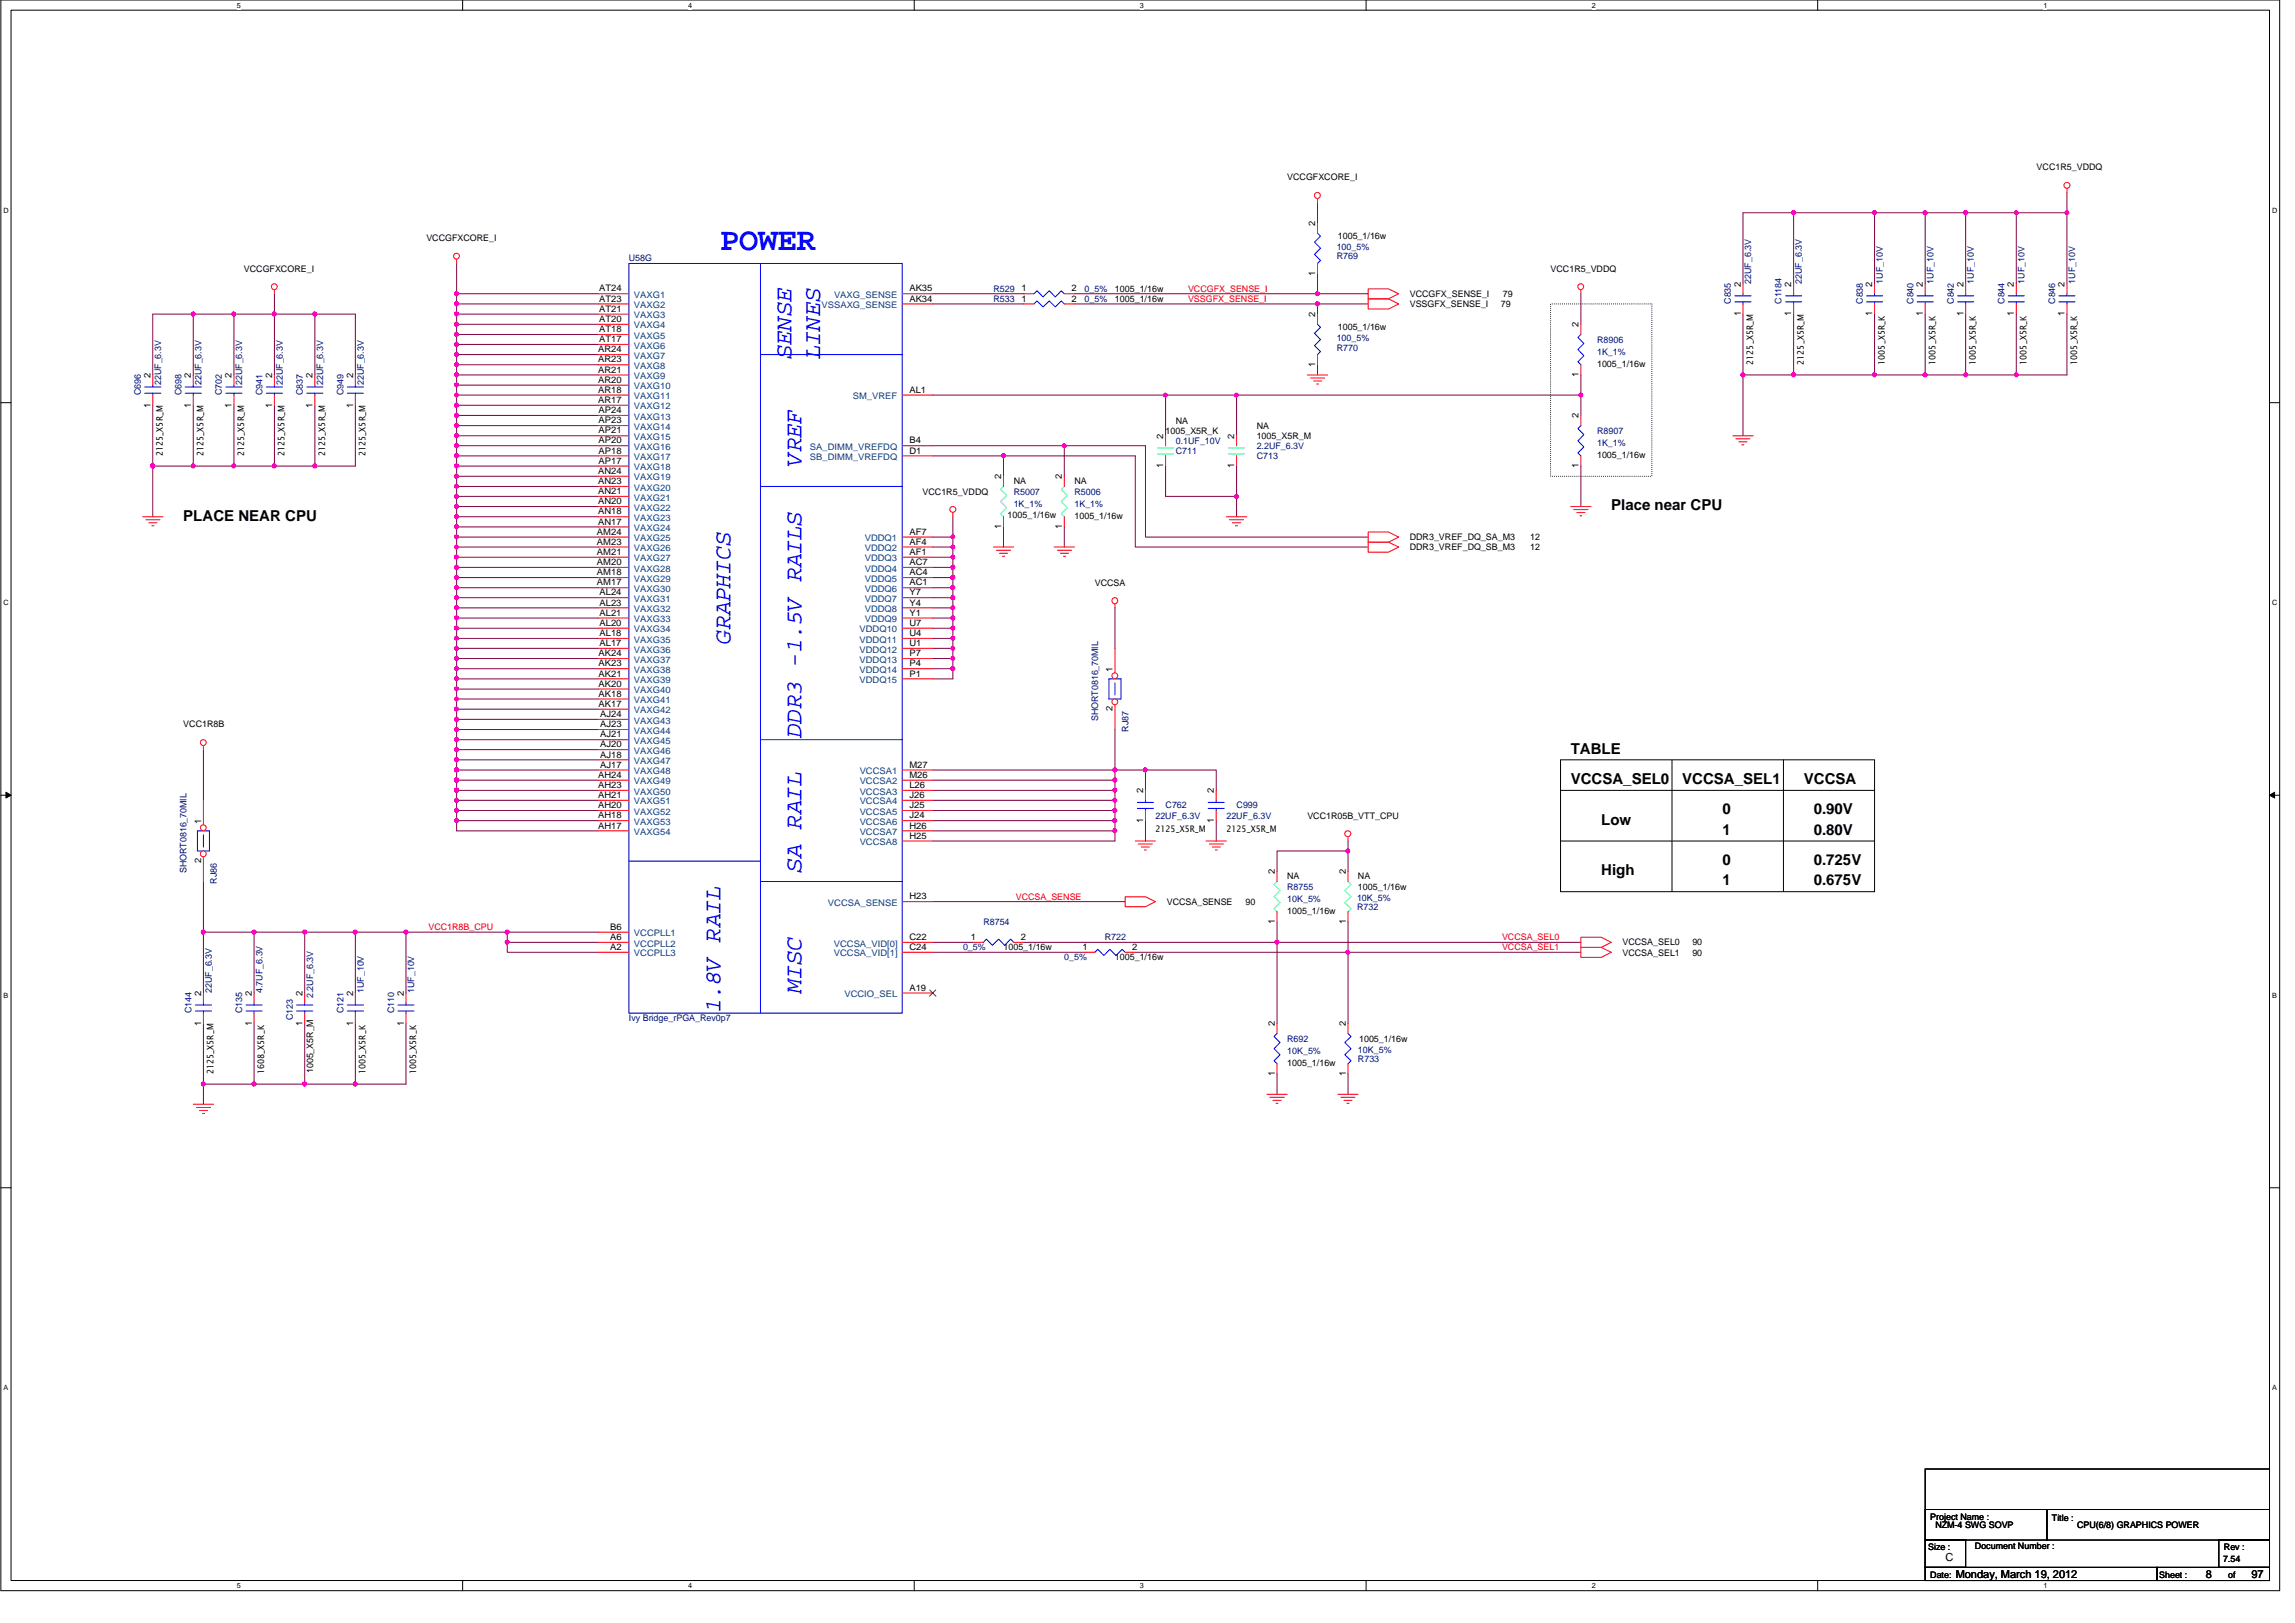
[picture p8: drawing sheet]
<svg xmlns="http://www.w3.org/2000/svg" width="420mm" height="297mm" viewBox="0 0 420 297" stroke-linecap="round" stroke-linejoin="round" font-family="sans-serif">
<defs><g id="words">
<text font-size="5.9" fill="#00f" x="131.8" y="45.8">POWER</text>
<g font-size="4.4" fill="#00f">
<text x="144.9" y="65.7" transform="rotate(-90 144.9 65.7)">SENSE</text>
<text x="150.1" y="65.7" transform="rotate(-90 150.1 65.7)">LINES</text>
<text x="146.8" y="85.3" transform="rotate(-90 146.8 85.3)">VREF</text>
<text x="133.8" y="117.9" transform="rotate(-90 133.8 117.9)">GRAPHICS</text>
<text x="146.8" y="135" transform="rotate(-90 146.8 135)">DDR3 -1.5V RAILS</text>
<text x="146.8" y="159.9" transform="rotate(-90 146.8 159.9)">SA RAIL</text>
<text x="131.9" y="185.4" transform="rotate(-90 131.9 185.4)">1.8V RAIL</text>
<text x="146.8" y="181.7" transform="rotate(-90 146.8 181.7)">MISC</text>
</g>
<g font-size="2.8">
<text x="33.6" y="95.3">PLACE NEAR CPU</text>
<text x="295" y="93.4">Place near CPU</text>
<text x="287.6" y="138">TABLE</text>
<text x="287.6" y="143.5">VCCSA_SEL0</text>
<text x="308" y="143.5">VCCSA_SEL1</text>
<text x="330.2" y="143.5">VCCSA</text>
<text x="315.4" y="149.1">0</text>
<text x="332.1" y="149.1">0.90V</text>
<text x="293.1" y="150.9">Low</text>
<text x="315.4" y="152.8">1</text>
<text x="332.1" y="152.8">0.80V</text>
<text x="293.1" y="160.2">High</text>
<text x="315.4" y="158.3">0</text>
<text x="332.1" y="158.3">0.725V</text>
<text x="315.4" y="162.1">1</text>
<text x="332.1" y="162.1">0.675V</text>
</g>
<g font-size="2">
<text x="356.2" y="285.6">C</text>
<text x="358" y="288.8">Monday, March 19, 2012</text>
<text x="403.8" y="288.8">8</text>
<text x="412.2" y="288.8">97</text>
</g>
<g font-size="1.7">
<text x="235.7" y="33">VCCGFXCORE_I</text>
<text x="372.9" y="31.2">VCC1R5_VDDQ</text>
<text x="240.8" y="41.4" transform="rotate(-90 240.8 41.4)">2</text>
<text x="78.1" y="44.2">VCCGFXCORE_I</text>
<text x="244.9" y="43.8">1005_1/16w</text>
<text x="44.7" y="49.7">VCCGFXCORE_I</text>
<text x="109.7" y="53.3">AT24</text>
<text x="166.5" y="53.3">AK35</text>
<text x="187" y="53.3">1</text>
<text x="196.2" y="53.3">2</text>
<text x="204.1" y="53.4">1005_1/16w</text>
<text x="240.8" y="50.5" transform="rotate(-90 240.8 50.5)">1</text>
<text x="283.9" y="49.7">VCC1R5_VDDQ</text>
<text x="318.7" y="52.5" transform="rotate(-90 318.7 52.5)">2</text>
<text x="327.9" y="52.5" transform="rotate(-90 327.9 52.5)">2</text>
<text x="342.8" y="52.5" transform="rotate(-90 342.8 52.5)">2</text>
<text x="352" y="52.5" transform="rotate(-90 352 52.5)">2</text>
<text x="359.4" y="52.5" transform="rotate(-90 359.4 52.5)">2</text>
<text x="368.7" y="52.5" transform="rotate(-90 368.7 52.5)">2</text>
<text x="378" y="52.5" transform="rotate(-90 378 52.5)">2</text>
<text x="109.7" y="55.2">AT23</text>
<text x="109.7" y="57.1">AT21</text>
<text x="109.7" y="58.9">AT20</text>
<text x="166.5" y="55.2">AK34</text>
<text x="187" y="55.2">1</text>
<text x="196.2" y="55.2">2</text>
<text x="204.1" y="55.2">1005_1/16w</text>
<text x="240.8" y="58" transform="rotate(-90 240.8 58)">2</text>
<text x="258.1" y="54.4">VCCGFX_SENSE_I</text>
<text x="258.1" y="56.2">VSSGFX_SENSE_I</text>
<text x="274.8" y="56.2">79</text>
<text x="275.2" y="54.4">79</text>
<text x="289" y="59.9" transform="rotate(-90 289 59.9)">2</text>
<text x="318.7" y="57.9" transform="rotate(-90 318.7 57.9)">1</text>
<text x="327.9" y="57.9" transform="rotate(-90 327.9 57.9)">1</text>
<text x="342.8" y="57.9" transform="rotate(-90 342.8 57.9)">1</text>
<text x="352" y="57.9" transform="rotate(-90 352 57.9)">1</text>
<text x="359.4" y="57.9" transform="rotate(-90 359.4 57.9)">1</text>
<text x="368.7" y="57.9" transform="rotate(-90 368.7 57.9)">1</text>
<text x="378" y="57.9" transform="rotate(-90 378 57.9)">1</text>
<text x="109.5" y="64.5">AR24</text>
<text x="109.7" y="60.8">AT18</text>
<text x="109.7" y="62.6">AT17</text>
<text x="244.9" y="60.5">1005_1/16w</text>
<text x="27.5" y="69.2" transform="rotate(-90 27.5 69.2)">2</text>
<text x="35" y="69.2" transform="rotate(-90 35 69.2)">2</text>
<text x="42.4" y="69.2" transform="rotate(-90 42.4 69.2)">2</text>
<text x="49.8" y="69.2" transform="rotate(-90 49.8 69.2)">2</text>
<text x="57.2" y="69.2" transform="rotate(-90 57.2 69.2)">2</text>
<text x="64.6" y="69.2" transform="rotate(-90 64.6 69.2)">2</text>
<text x="109.5" y="66.3">AR23</text>
<text x="109.5" y="68.2">AR21</text>
<text x="109.5" y="70.1">AR20</text>
<text x="109.5" y="71.9">AR18</text>
<text x="166.5" y="71.9">AL1</text>
<text x="240.8" y="67.2" transform="rotate(-90 240.8 67.2)">1</text>
<text x="289" y="69" transform="rotate(-90 289 69)">1</text>
<text x="292.4" y="67.1">1005_1/16w</text>
<text x="321" y="66.8" transform="rotate(-90 321 66.8)">2125_X5R_M</text>
<text x="330.2" y="66.8" transform="rotate(-90 330.2 66.8)">2125_X5R_M</text>
<text x="345" y="66.8" transform="rotate(-90 345 66.8)">1005_X5R_K</text>
<text x="354.3" y="66.8" transform="rotate(-90 354.3 66.8)">1005_X5R_K</text>
<text x="361.7" y="66.8" transform="rotate(-90 361.7 66.8)">1005_X5R_K</text>
<text x="371" y="66.8" transform="rotate(-90 371 66.8)">1005_X5R_K</text>
<text x="380.3" y="66.8" transform="rotate(-90 380.3 66.8)">1005_X5R_K</text>
<text x="27.5" y="74.6" transform="rotate(-90 27.5 74.6)">1</text>
<text x="35" y="74.6" transform="rotate(-90 35 74.6)">1</text>
<text x="42.4" y="74.6" transform="rotate(-90 42.4 74.6)">1</text>
<text x="49.8" y="74.6" transform="rotate(-90 49.8 74.6)">1</text>
<text x="57.2" y="74.6" transform="rotate(-90 57.2 74.6)">1</text>
<text x="64.6" y="74.6" transform="rotate(-90 64.6 74.6)">1</text>
<text x="109.5" y="73.7">AR17</text>
<text x="109.6" y="75.6">AP24</text>
<text x="109.6" y="77.5">AP23</text>
<text x="215.3" y="77.5">NA</text>
<text x="289" y="76.6" transform="rotate(-90 289 76.6)">2</text>
<text x="29.8" y="83.4" transform="rotate(-90 29.8 83.4)">2125_X5R_M</text>
<text x="37.2" y="83.4" transform="rotate(-90 37.2 83.4)">2125_X5R_M</text>
<text x="44.7" y="83.4" transform="rotate(-90 44.7 83.4)">2125_X5R_M</text>
<text x="52.1" y="83.4" transform="rotate(-90 52.1 83.4)">2125_X5R_M</text>
<text x="59.5" y="83.4" transform="rotate(-90 59.5 83.4)">2125_X5R_M</text>
<text x="66.9" y="83.4" transform="rotate(-90 66.9 83.4)">2125_X5R_M</text>
<text x="109.6" y="79.3">AP21</text>
<text x="109.6" y="81.2">AP20</text>
<text x="109.6" y="83">AP18</text>
<text x="166.5" y="81.2">B4</text>
<text x="166.5" y="83">D1</text>
<text x="213" y="80.3" transform="rotate(-90 213 80.3)">2</text>
<text x="213.4" y="79.4">1005_X5R_K</text>
<text x="226" y="80.3" transform="rotate(-90 226 80.3)">2</text>
<text x="230.1" y="80.3">1005_X5R_M</text>
<text x="230.1" y="78.4">NA</text>
<text x="292.4" y="83.8">1005_1/16w</text>
<text x="109.5" y="86.7">AN24</text>
<text x="109.5" y="88.6">AN23</text>
<text x="109.6" y="84.9">AP17</text>
<text x="183.3" y="87.7" transform="rotate(-90 183.3 87.7)">2</text>
<text x="185.6" y="88.6">NA</text>
<text x="194.4" y="87.7" transform="rotate(-90 194.4 87.7)">2</text>
<text x="196.7" y="88.6">NA</text>
<text x="213" y="85.7" transform="rotate(-90 213 85.7)">1</text>
<text x="226" y="85.7" transform="rotate(-90 226 85.7)">1</text>
<text x="289" y="85.7" transform="rotate(-90 289 85.7)">1</text>
<text x="109.5" y="90.4">AN21</text>
<text x="109.5" y="92.3">AN20</text>
<text x="109.5" y="94.1">AN18</text>
<text x="168.9" y="90.5">VCC1R5_VDDQ</text>
<text x="184.5" y="94.7">1005_1/16w</text>
<text x="196.7" y="95">1005_1/16w</text>
<text x="109.3" y="97.9">AM24</text>
<text x="109.3" y="99.7">AM23</text>
<text x="109.3" y="101.6">AM21</text>
<text x="109.5" y="96">AN17</text>
<text x="166.5" y="97.9">AF7</text>
<text x="166.5" y="99.7">AF4</text>
<text x="166.5" y="101.6">AF1</text>
<text x="183.3" y="96.9" transform="rotate(-90 183.3 96.9)">1</text>
<text x="194.4" y="96.9" transform="rotate(-90 194.4 96.9)">1</text>
<text x="258.1" y="98.8">DDR3_VREF_DQ_SA_M3</text>
<text x="258.1" y="100.7">DDR3_VREF_DQ_SB_M3</text>
<text x="280.1" y="98.8">12</text>
<text x="280.1" y="100.7">12</text>
<text x="109.3" y="103.4">AM20</text>
<text x="109.3" y="105.3">AM18</text>
<text x="109.3" y="107.1">AM17</text>
<text x="166.5" y="103.4">AC7</text>
<text x="166.5" y="105.3">AC4</text>
<text x="166.5" y="107.1">AC1</text>
<text x="200.4" y="107.2">VCCSA</text>
<text x="109.8" y="109">AL24</text>
<text x="109.8" y="110.8">AL23</text>
<text x="109.8" y="112.7">AL21</text>
<text x="166.5" y="109">Y7</text>
<text x="166.5" y="110.8">Y4</text>
<text x="166.5" y="112.7">Y1</text>
<text x="109.8" y="114.6">AL20</text>
<text x="109.8" y="116.4">AL18</text>
<text x="109.8" y="118.2">AL17</text>
<text x="166.5" y="116.4">U4</text>
<text x="166.5" y="118.2">U1</text>
<text x="166.5" y="114.6">U7</text>
<text x="109.6" y="120.1">AK24</text>
<text x="109.6" y="122">AK23</text>
<text x="109.6" y="123.8">AK21</text>
<text x="109.6" y="125.7">AK20</text>
<text x="166.5" y="120.1">P7</text>
<text x="166.5" y="122">P4</text>
<text x="166.5" y="123.8">P1</text>
<text x="203.7" y="122.9" transform="rotate(-90 203.7 122.9)">1</text>
<text x="109.6" y="127.5">AK18</text>
<text x="109.6" y="129.4">AK17</text>
<text x="109.9" y="131.2">AJ24</text>
<text x="203.7" y="130.2" transform="rotate(-90 203.7 130.2)">2</text>
<text x="33.6" y="133.1">VCC1R8B</text>
<text x="109.9" y="133.1">AJ23</text>
<text x="109.9" y="135">AJ21</text>
<text x="109.9" y="136.8">AJ20</text>
<text x="109.5" y="142.4">AH24</text>
<text x="109.9" y="138.6">AJ18</text>
<text x="109.9" y="140.5">AJ17</text>
<text x="166.5" y="140.5">M27</text>
<text x="166.5" y="142.4">M26</text>
<text x="109.5" y="144.2">AH23</text>
<text x="109.5" y="146">AH21</text>
<text x="109.5" y="147.9">AH20</text>
<text x="109.5" y="149.8">AH18</text>
<text x="166.5" y="144.2">L26</text>
<text x="166.5" y="146">J26</text>
<text x="166.5" y="147.9">J25</text>
<text x="166.5" y="149.8">J24</text>
<text x="209.3" y="145.2" transform="rotate(-90 209.3 145.2)">2</text>
<text x="222.2" y="145.2" transform="rotate(-90 222.2 145.2)">2</text>
<text x="239.3" y="149.8">VCC1R05B_VTT_CPU</text>
<text x="36.8" y="150.7" transform="rotate(-90 36.8 150.7)">1</text>
<text x="109.5" y="151.6">AH17</text>
<text x="166.5" y="151.6">H26</text>
<text x="166.5" y="153.5">H25</text>
<text x="209.3" y="150.6" transform="rotate(-90 209.3 150.6)">1</text>
<text x="211.5" y="152.2">2125_X5R_M</text>
<text x="222.2" y="150.6" transform="rotate(-90 222.2 150.6)">1</text>
<text x="224.5" y="152.2">2125_X5R_M</text>
<text x="36.8" y="158" transform="rotate(-90 36.8 158)">2</text>
<text x="233.4" y="160" transform="rotate(-90 233.4 160)">2</text>
<text x="235.7" y="161">NA</text>
<text x="246.4" y="160" transform="rotate(-90 246.4 160)">2</text>
<text x="248.6" y="161">NA</text>
<text x="166.5" y="164.6">H23</text>
<text x="213.6" y="165.6">VCCSA_SENSE</text>
<text x="228" y="165.6">90</text>
<text x="235.7" y="167.3">1005_1/16w</text>
<text x="248.6" y="162.8">1005_1/16w</text>
<text x="111.7" y="170.2">B6</text>
<text x="111.7" y="172">A6</text>
<text x="111.7" y="173.9">A2</text>
<text x="166.5" y="173.9">C24</text>
<text x="166.5" y="172">C22</text>
<text x="177.7" y="172">1</text>
<text x="183.7" y="173.9">1005_1/16w</text>
<text x="186.9" y="172">2</text>
<text x="198.2" y="173.9">1</text>
<text x="207.3" y="173.9">2</text>
<text x="233.4" y="169.2" transform="rotate(-90 233.4 169.2)">1</text>
<text x="246.4" y="169.2" transform="rotate(-90 246.4 169.2)">1</text>
<text x="297" y="173">VCCSA_SEL0</text>
<text x="309.8" y="173">90</text>
<text x="204.1" y="175.8">1005_1/16w</text>
<text x="297" y="174.9">VCCSA_SEL1</text>
<text x="309.8" y="174.9">90</text>
<text x="36.8" y="182.2" transform="rotate(-90 36.8 182.2)">2</text>
<text x="46.1" y="182.2" transform="rotate(-90 46.1 182.2)">2</text>
<text x="55.4" y="182.2" transform="rotate(-90 55.4 182.2)">2</text>
<text x="64.6" y="182.2" transform="rotate(-90 64.6 182.2)">2</text>
<text x="73.9" y="182.2" transform="rotate(-90 73.9 182.2)">2</text>
<text x="166.5" y="181.3">A19</text>
<text x="36.8" y="187.7" transform="rotate(-90 36.8 187.7)">1</text>
<text x="46.1" y="187.7" transform="rotate(-90 46.1 187.7)">1</text>
<text x="55.4" y="187.7" transform="rotate(-90 55.4 187.7)">1</text>
<text x="64.6" y="187.7" transform="rotate(-90 64.6 187.7)">1</text>
<text x="73.9" y="187.7" transform="rotate(-90 73.9 187.7)">1</text>
<text x="233.4" y="187.8" transform="rotate(-90 233.4 187.8)">2</text>
<text x="246.4" y="187.8" transform="rotate(-90 246.4 187.8)">2</text>
<text x="248.8" y="190.6">1005_1/16w</text>
<text x="39.1" y="196.6" transform="rotate(-90 39.1 196.6)">2125_X5R_M</text>
<text x="48.4" y="196.6" transform="rotate(-90 48.4 196.6)">1608_X5R_K</text>
<text x="57.3" y="196.4" transform="rotate(-90 57.3 196.4)">1005_X5R_M</text>
<text x="66.9" y="196.6" transform="rotate(-90 66.9 196.6)">1005_X5R_K</text>
<text x="76.2" y="196.6" transform="rotate(-90 76.2 196.6)">1005_X5R_K</text>
<text x="233.4" y="197" transform="rotate(-90 233.4 197)">1</text>
<text x="235.7" y="195.1">1005_1/16w</text>
<text x="246.4" y="197" transform="rotate(-90 246.4 197)">1</text>
<text x="353.4" y="278.1">Project Name :</text>
<text x="354.3" y="279.6">NZM-4 SWG SOVP</text>
<text x="375.7" y="278.3">Title :</text>
<text x="380.3" y="279.6">CPU(6/8) GRAPHICS POWER</text>
<text x="353" y="283.7">Size :</text>
<text x="361.6" y="283.5">Document Number :</text>
<text x="407" y="285.9">7.54</text>
<text x="407.1" y="283.7">Rev :</text>
<text x="353.4" y="288.7">Date:</text>
<text x="395.3" y="288.7">Sheet :</text>
<text x="407.9" y="288.7">of</text>
</g>
<g font-size="1.7" fill="#000080">
<text x="115.1" y="47.8">U58G</text>
<text x="244.7" y="47.5">R769</text>
<text x="244.7" y="45.8">100_5%</text>
<text x="181.9" y="53.4">R529</text>
<text x="198.6" y="53.4">0_5%</text>
<text x="320.6" y="51.9" transform="rotate(-90 320.6 51.9)">22UF_6.3V</text>
<text x="329.9" y="51.9" transform="rotate(-90 329.9 51.9)">22UF_6.3V</text>
<text x="344.7" y="51.9" transform="rotate(-90 344.7 51.9)">1UF_10V</text>
<text x="354" y="51.9" transform="rotate(-90 354 51.9)">1UF_10V</text>
<text x="361.4" y="51.9" transform="rotate(-90 361.4 51.9)">1UF_10V</text>
<text x="370.7" y="51.9" transform="rotate(-90 370.7 51.9)">1UF_10V</text>
<text x="379.9" y="51.9" transform="rotate(-90 379.9 51.9)">1UF_10V</text>
<text x="181.9" y="55.2">R533</text>
<text x="198.6" y="55.2">0_5%</text>
<text x="316.9" y="55.6" transform="rotate(-90 316.9 55.6)">C835</text>
<text x="326.2" y="55.6" transform="rotate(-90 326.2 55.6)">C1184</text>
<text x="341" y="55.6" transform="rotate(-90 341 55.6)">C838</text>
<text x="350.3" y="55.6" transform="rotate(-90 350.3 55.6)">C840</text>
<text x="357.7" y="55.6" transform="rotate(-90 357.7 55.6)">C842</text>
<text x="367" y="55.6" transform="rotate(-90 367 55.6)">C844</text>
<text x="376.2" y="55.6" transform="rotate(-90 376.2 55.6)">C846</text>
<text x="244.7" y="64.2">R770</text>
<text x="244.7" y="62.5">100_5%</text>
<text x="292.4" y="62.7">R8906</text>
<text x="292.4" y="64.9">1K_1%</text>
<text x="29.5" y="70.5" transform="rotate(-90 29.5 70.5)">22UF_6.3V</text>
<text x="36.9" y="70.5" transform="rotate(-90 36.9 70.5)">22UF_6.3V</text>
<text x="44.4" y="70.5" transform="rotate(-90 44.4 70.5)">22UF_6.3V</text>
<text x="51.8" y="70.5" transform="rotate(-90 51.8 70.5)">22UF_6.3V</text>
<text x="59.2" y="70.5" transform="rotate(-90 59.2 70.5)">22UF_6.3V</text>
<text x="66.6" y="70.5" transform="rotate(-90 66.6 70.5)">22UF_6.3V</text>
<text x="25.8" y="72.3" transform="rotate(-90 25.8 72.3)">C696</text>
<text x="33.2" y="72.3" transform="rotate(-90 33.2 72.3)">C698</text>
<text x="40.6" y="72.3" transform="rotate(-90 40.6 72.3)">C702</text>
<text x="48" y="72.3" transform="rotate(-90 48 72.3)">C941</text>
<text x="55.4" y="72.3" transform="rotate(-90 55.4 72.3)">C837</text>
<text x="62.9" y="72.3" transform="rotate(-90 62.9 72.3)">C949</text>
<text x="215.3" y="83.1">C711</text>
<text x="215.3" y="81.2">0.1UF_10V</text>
<text x="230.1" y="84">C713</text>
<text x="230.1" y="82.2">2.2UF_6.3V</text>
<text x="292.4" y="79.4">R8907</text>
<text x="292.4" y="81.6">1K_1%</text>
<text x="185.6" y="90.5">R5007</text>
<text x="185.6" y="92.7">1K_1%</text>
<text x="196.7" y="90.5">R5006</text>
<text x="196.7" y="92.7">1K_1%</text>
<text x="201" y="132" transform="rotate(-90 201 132)">SHORT0816_70MIL</text>
<text x="206.6" y="133.9" transform="rotate(-90 206.6 133.9)">RJ87</text>
<text x="211.5" y="149.8">22UF_6.3V</text>
<text x="213.4" y="148">C762</text>
<text x="224.5" y="149.8">22UF_6.3V</text>
<text x="226.4" y="148">C999</text>
<text x="34.2" y="159.8" transform="rotate(-90 34.2 159.8)">SHORT0816_70MIL</text>
<text x="39.7" y="161.7" transform="rotate(-90 39.7 161.7)">RJ86</text>
<text x="235.7" y="162.8">R8755</text>
<text x="235.7" y="165">10K_5%</text>
<text x="248.4" y="166.5">R732</text>
<text x="248.4" y="164.8">10K_5%</text>
<text x="176.3" y="173.9">0_5%</text>
<text x="180" y="169.3">R8754</text>
<text x="202.3" y="172.1">R722</text>
<text x="194.8" y="175.8">0_5%</text>
<text x="35.1" y="185.4" transform="rotate(-90 35.1 185.4)">C144</text>
<text x="38.8" y="181.7" transform="rotate(-90 38.8 181.7)">22UF_6.3V</text>
<text x="44.4" y="185.4" transform="rotate(-90 44.4 185.4)">C135</text>
<text x="48" y="181.7" transform="rotate(-90 48 181.7)">4.7UF_6.3V</text>
<text x="57.3" y="182.7" transform="rotate(-90 57.3 182.7)">2.2UF_6.3V</text>
<text x="62.9" y="185.4" transform="rotate(-90 62.9 185.4)">C121</text>
<text x="66.6" y="181.7" transform="rotate(-90 66.6 181.7)">1UF_10V</text>
<text x="72.2" y="185.4" transform="rotate(-90 72.2 185.4)">C110</text>
<text x="75.9" y="181.7" transform="rotate(-90 75.9 181.7)">1UF_10V</text>
<text x="53.6" y="186.7" transform="rotate(-90 53.6 186.7)">C123</text>
<text x="115.1" y="186.9">Ivy Bridge_rPGA_Rev0p7</text>
<text x="235.7" y="190.6">R692</text>
<text x="235.7" y="192.8">10K_5%</text>
<text x="248.6" y="194.3">R733</text>
<text x="248.6" y="192.7">10K_5%</text>
</g>
<g font-size="1.7" fill="#f00">
<text x="217.5" y="53.4">VCCGFX_SENSE_I</text>
<text x="217.5" y="55.2">VSSGFX_SENSE_I</text>
<text x="186" y="164.6">VCCSA_SENSE</text>
<text x="78.4" y="170.2">VCC1R8B_CPU</text>
<text x="275" y="173.9">VCCSA_SEL1</text>
<text x="275" y="172.1">VCCSA_SEL0</text>
</g>
<g font-size="1.7" fill="#004080">
<text x="116.1" y="54.5">VAXG1</text>
<text x="116.1" y="56.4">VAXG2</text>
<text x="116.1" y="58.3">VAXG3</text>
<text x="150.4" y="56.4">VSSAXG_SENSE</text>
<text x="152.7" y="54.5">VAXG_SENSE</text>
<text x="116.1" y="60.1">VAXG4</text>
<text x="116.1" y="62">VAXG5</text>
<text x="116.1" y="63.8">VAXG6</text>
<text x="116.1" y="65.7">VAXG7</text>
<text x="116.1" y="67.5">VAXG8</text>
<text x="116.1" y="69.4">VAXG9</text>
<text x="116.1" y="71.2">VAXG10</text>
<text x="116.1" y="73.1">VAXG11</text>
<text x="116.1" y="74.9">VAXG12</text>
<text x="116.1" y="76.8">VAXG13</text>
<text x="156.1" y="73.1">SM_VREF</text>
<text x="116.1" y="78.7">VAXG14</text>
<text x="116.1" y="80.5">VAXG15</text>
<text x="116.1" y="82.3">VAXG16</text>
<text x="148.3" y="82.3">SA_DIMM_VREFDQ</text>
<text x="116.1" y="84.2">VAXG17</text>
<text x="116.1" y="86.1">VAXG18</text>
<text x="116.1" y="87.9">VAXG19</text>
<text x="116.1" y="89.8">VAXG20</text>
<text x="148.3" y="84.2">SB_DIMM_VREFDQ</text>
<text x="116.1" y="91.6">VAXG21</text>
<text x="116.1" y="93.5">VAXG22</text>
<text x="116.1" y="95.3">VAXG23</text>
<text x="116.1" y="97.2">VAXG24</text>
<text x="116.1" y="99.1">VAXG25</text>
<text x="116.1" y="100.9">VAXG26</text>
<text x="158.3" y="99.1">VDDQ1</text>
<text x="158.3" y="100.9">VDDQ2</text>
<text x="116.1" y="102.7">VAXG27</text>
<text x="116.1" y="104.6">VAXG28</text>
<text x="116.1" y="106.5">VAXG29</text>
<text x="158.3" y="102.7">VDDQ3</text>
<text x="158.3" y="104.6">VDDQ4</text>
<text x="158.3" y="106.5">VDDQ5</text>
<text x="116.1" y="108.3">VAXG30</text>
<text x="116.1" y="110.2">VAXG31</text>
<text x="116.1" y="112">VAXG32</text>
<text x="116.1" y="113.9">VAXG33</text>
<text x="158.3" y="108.3">VDDQ6</text>
<text x="158.3" y="110.2">VDDQ7</text>
<text x="158.3" y="112">VDDQ8</text>
<text x="158.3" y="113.9">VDDQ9</text>
<text x="116.1" y="115.7">VAXG34</text>
<text x="116.1" y="117.6">VAXG35</text>
<text x="116.1" y="119.4">VAXG36</text>
<text x="157.3" y="117.6">VDDQ11</text>
<text x="157.3" y="119.4">VDDQ12</text>
<text x="157.3" y="115.7">VDDQ10</text>
<text x="116.1" y="121.3">VAXG37</text>
<text x="116.1" y="123.1">VAXG38</text>
<text x="116.1" y="125">VAXG39</text>
<text x="157.3" y="121.3">VDDQ13</text>
<text x="157.3" y="123.1">VDDQ14</text>
<text x="157.3" y="125">VDDQ15</text>
<text x="116.1" y="126.9">VAXG40</text>
<text x="116.1" y="128.7">VAXG41</text>
<text x="116.1" y="130.6">VAXG42</text>
<text x="116.1" y="132.4">VAXG43</text>
<text x="116.1" y="134.3">VAXG44</text>
<text x="116.1" y="136.1">VAXG45</text>
<text x="116.1" y="138">VAXG46</text>
<text x="116.1" y="139.8">VAXG47</text>
<text x="116.1" y="141.7">VAXG48</text>
<text x="116.1" y="143.6">VAXG49</text>
<text x="157.4" y="141.7">VCCSA1</text>
<text x="157.4" y="143.6">VCCSA2</text>
<text x="116.1" y="145.4">VAXG50</text>
<text x="116.1" y="147.2">VAXG51</text>
<text x="116.1" y="149.1">VAXG52</text>
<text x="157.4" y="145.4">VCCSA3</text>
<text x="157.4" y="147.2">VCCSA4</text>
<text x="157.4" y="149.1">VCCSA5</text>
<text x="116.1" y="151">VAXG53</text>
<text x="116.1" y="152.8">VAXG54</text>
<text x="157.4" y="151">VCCSA6</text>
<text x="157.4" y="152.8">VCCSA7</text>
<text x="157.4" y="154.7">VCCSA8</text>
<text x="151.6" y="165.8">VCCSA_SENSE</text>
<text x="116.1" y="171.4">VCCPLL1</text>
<text x="116.1" y="173.2">VCCPLL2</text>
<text x="152.6" y="173.2">VCCSA_VID[0]</text>
<text x="116.1" y="175">VCCPLL3</text>
<text x="152.6" y="175">VCCSA_VID[1]</text>
<text x="154.6" y="182.5">VCCIO_SEL</text>
</g>
<g font-size="1.3">
<text x="43.3" y="1.4">5</text>
<text x="126" y="1.4">4</text>
<text x="208.7" y="1.4">3</text>
<text x="291.4" y="1.4">2</text>
<text x="374.1" y="1.4">1</text>
<text x=".6" y="38.9">D</text>
<text x="416" y="38.9">D</text>
<text x=".6" y="110.8">C</text>
<text x="416" y="110.8">C</text>
<text x=".6" y="182.6">B</text>
<text x="416" y="182.6">B</text>
<text x=".6" y="254.5">A</text>
<text x="416" y="254.5">A</text>
<text x="43.3" y="290.7">5</text>
<text x="126" y="290.7">4</text>
<text x="208.7" y="290.7">3</text>
<text x="291.4" y="290.7">2</text>
<text x="374.1" y="290.7">1</text>
</g>
</g></defs>
<path d="M.2 0h417.2v291.1h-417.2zM2 1.9h413.5v287.4h-413.5z" fill="none" stroke="#000" stroke-width=".18"/>
<g fill="#fff">
<path d="M43.3 .2h.8v1.5h-.8z"/>
<path d="M43.3 289.5h.8v1.5h-.8z"/>
</g>
<path d="M84.7 0v1.9M84.7 289.3v1.8" fill="none" stroke="#000" stroke-width=".18"/>
<g fill="#fff">
<path d="M126 .2h.7v1.5h-.7z"/>
<path d="M126 289.5h.7v1.5h-.7z"/>
</g>
<path d="M167.4 0v1.9M167.4 289.3v1.8" fill="none" stroke="#000" stroke-width=".18"/>
<g fill="#fff">
<path d="M208.7 .2h.7v1.5h-.7z"/>
<path d="M208.7 289.5h.7v1.5h-.7z"/>
</g>
<path d="M250.1 0v1.9M250.1 289.3v1.8" fill="none" stroke="#000" stroke-width=".18"/>
<g fill="#fff">
<path d="M291.4 .2h.7v1.5h-.7z"/>
<path d="M291.4 289.5h.7v1.5h-.7z"/>
</g>
<path d="M332.8 0v1.9M332.8 289.3v1.8" fill="none" stroke="#000" stroke-width=".18"/>
<g fill="#fff">
<path d="M374.1 .2h.7v1.5h-.7z"/>
<path d="M374.1 289.5h.7v1.5h-.7z"/>
<path d="M.6 37.8h1v1.4h-1z"/>
<path d="M416 37.8h.9v1.4h-.9z"/>
<path d="M.6 109.6h1v1.5h-1z"/>
<path d="M416 109.6h.9v1.5h-.9z"/>
</g>
<path d="M.2 73.7h1.8M415.5 73.7h1.9" fill="none" stroke="#000" stroke-width=".18"/>
<g fill="#fff">
<path d="M.6 181.4h.9v1.5h-.9z"/>
<path d="M416 181.4h.8v1.5h-.8z"/>
</g>
<path d="M.2 145.5h1.8M415.5 145.5h1.9" fill="none" stroke="#000" stroke-width=".18"/>
<path d="M1.1 145l.9 .5-.9 .5zM415.5 145.5l.9-.5v1z" fill="#000" stroke="#000" stroke-width=".18"/>
<g fill="#fff">
<path d="M.6 253.3h.8v1.5h-.8z"/>
<path d="M416 253.3h.8v1.5h-.8z"/>
</g>
<g fill="none" stroke="#000" stroke-width=".18">
<path d="M285.7 139.1h57.5v24.1h-57.5zM306.1 139.1v24.1M326.5 139.1v24.1M285.7 144.7h57.5M285.7 153.9h57.5M.2 217.4h1.8M415.5 217.4h1.9M352.5 276.3h22.2v5.6h-22.2zM352.5 268.9h63v20.4h-63zM374.7 276.3h40.8v5.6h-40.8zM352.5 281.9h7.4v5h-7.4zM352.5 286.9h42.4v2.4h-42.4z"/>
<path d="M394.9 286.9h20.6v2.4h-20.6zM406.2 281.9h9.3v5h-9.3z"/>
</g>
<path d="M283.9 55.6h18.5v31.6h-18.5z" fill="none" stroke="#000" stroke-width=".18" stroke-dasharray="0 .3"/>
<g fill="none" stroke="#800040" stroke-width=".18">
<path d="M241.2 37.1v3.7M328.4 38.9h-9.3v13M328.4 38.9v13M328.4 38.9h14.8M343.2 38.9v13M343.2 38.9h9.3M352.5 38.9v13M352.5 38.9h7.4M359.9 38.9h9.2M359.9 38.9v13M369.1 38.9v13M369.1 38.9h9.3"/>
<path d="M378.4 38.9v13M378.4 35.2v3.7M35.4 57.5v11.1M42.8 57.5h-14.8v11.1M42.8 57.5v11.1M42.8 57.5h7.4M50.2 57.5v11.1M50.2 53.8v3.7M50.2 57.5h7.4M57.6 57.5v11.1M57.6 57.5h7.5v11.1M83.6 48.2v5.6"/>
<path d="M83.6 53.8v1.8M83.6 55.6v1.9M83.6 57.5v1.9M83.6 59.4v1.8M83.6 53.8h25.9M83.6 55.6h25.9M83.6 57.5h25.9M83.6 59.4h25.9M170.8 53.8h16.6M170.8 55.6h16.6M196.7 53.8h44.5M196.7 55.6h44.5"/>
<path d="M241.2 53.8h9.3M241.2 55.6h9.3M241.2 50.1v3.7M241.2 55.6v1.9M289.4 53.8v5.6M319.1 57.5v11.1M328.4 57.5v11.1M343.2 57.5v11.1M352.5 57.5v11.1M359.9 57.5v11.1M369.1 57.5v11.1M378.4 57.5v11.1h-9.3"/>
<path d="M28 74.2v11.1M35.4 74.2v11.1M42.8 74.2v11.1M50.2 74.2v11.1M57.6 74.2v11.1M65.1 74.2v11.1h-7.5M83.6 61.2v1.8M83.6 63v1.9M83.6 64.9v1.9M83.6 66.8v1.8M83.6 68.6v1.9M83.6 70.5v1.8"/>
<path d="M83.6 72.3v1.9M83.6 74.2v1.8M83.6 76v1.9M83.6 77.9v1.9M83.6 79.8v1.8M83.6 61.2h25.9M83.6 63h25.9M83.6 64.9h25.9M83.6 66.8h25.9M83.6 68.6h25.9M83.6 70.5h25.9M83.6 72.3h25.9"/>
<path d="M83.6 74.2h25.9M83.6 76h25.9M83.6 77.9h25.9M83.6 79.8h25.9M170.8 72.3h42.6M213.4 72.3v7.5M213.4 72.3h13M226.4 72.3v7.5M241.2 66.8v1.8M289.4 72.3v3.7M289.4 68.6v3.7h-63M319.1 68.6h9.3"/>
<path d="M319.1 68.6v11.2M328.4 68.6h14.8M343.2 68.6h9.3M352.5 68.6h7.4M359.9 68.6h9.2M28 85.3h7.4M28 85.3v9.3M35.4 85.3h7.4M42.8 85.3h7.4M50.2 85.3h7.4M83.6 90.8v1.9M83.6 94.6v1.8"/>
<path d="M83.6 98.3v1.8M83.6 96.4v1.9M83.6 92.7v1.9M83.6 81.6v1.8M83.6 85.3v1.9M83.6 89v1.8M83.6 87.2v1.8M83.6 83.4v1.9M83.6 81.6h25.9M83.6 83.4h25.9M83.6 85.3h25.9M83.6 87.2h25.9"/>
<path d="M83.6 89h25.9M83.6 90.8h25.9M83.6 92.7h25.9M83.6 94.6h25.9M83.6 96.4h25.9M83.6 98.3h25.9M170.8 83.4h12.9v3.8M170.8 81.6h24v5.6M170.8 98.3h3.6M174.4 98.3v1.8M174.4 94.6v3.7M183.7 96.4v3.7"/>
<path d="M183.7 83.4h24.1v16.7h42.7M194.8 81.6h14.9v16.7h40.8M194.8 96.4v3.7M213.4 85.3v5.5h13M226.4 85.3v5.5M226.4 90.8v3.8M289.4 85.3v7.4M83.6 100.1v1.9M83.6 103.8v1.9M83.6 107.6v1.8M83.6 105.7v1.9M83.6 102v1.8"/>
<path d="M83.6 109.4v1.9M83.6 113.1v1.9M83.6 116.8v1.9M83.6 118.7v1.8M83.6 115v1.8M83.6 111.3v1.8M83.6 100.1h25.9M83.6 102h25.9M83.6 103.8h25.9M83.6 105.7h25.9M83.6 107.6h25.9M83.6 109.4h25.9"/>
<path d="M83.6 111.3h25.9M83.6 113.1h25.9M83.6 115h25.9M83.6 116.8h25.9M83.6 118.7h25.9M170.8 102h3.6M170.8 103.8h3.6M170.8 105.7h3.6M170.8 107.6h3.6M170.8 109.4h3.6M170.8 111.3h3.6M170.8 100.1h3.6"/>
<path d="M170.8 116.8h3.6M170.8 118.7h3.6M170.8 113.1h3.6M170.8 115h3.6M174.4 102v1.8M174.4 111.3v1.8M174.4 107.6v1.8M174.4 109.4v1.9M174.4 116.8v1.9M174.4 100.1v1.9M174.4 105.7v1.9M174.4 113.1v3.7"/>
<path d="M174.4 103.8v1.9M174.4 118.7v1.8M204.1 111.3v7.4M37.2 137.2v9.3M83.6 135.4v1.8M83.6 139.1v1.8M83.6 137.2v1.9M83.6 131.7v1.8M83.6 129.8v1.9M83.6 133.5v1.9M83.6 127.9v1.9M83.6 122.4v1.8"/>
<path d="M83.6 126.1v1.8M83.6 124.2v1.9M83.6 120.5v1.9M83.6 127.9h25.9M83.6 129.8h25.9M83.6 131.7h25.9M83.6 133.5h25.9M83.6 135.4h25.9M83.6 137.2h25.9M83.6 139.1h25.9M83.6 120.5h25.9M83.6 122.4h25.9"/>
<path d="M83.6 124.2h25.9M83.6 126.1h25.9M170.8 120.5h3.6M170.8 122.4h3.6M174.4 120.5v3.7h-3.6M204.1 133.5v7.4M83.6 146.5v1.8M83.6 144.7v1.8M83.6 140.9v1.9M83.6 148.3v3.8h25.9M83.6 142.8v1.9M83.6 144.7h25.9"/>
<path d="M83.6 146.5h25.9M83.6 148.3h25.9M83.6 150.2h25.9M83.6 140.9h25.9M83.6 142.8h25.9M170.8 144.7h33.3M170.8 146.5h33.3M170.8 148.3h33.3M170.8 150.2h33.3M170.8 152.1h33.3M170.8 140.9h33.3M170.8 142.8h33.3"/>
<path d="M204.1 150.2v1.9M204.1 152.1v1.8h-33.3M204.1 144.7v5.5M204.1 140.9v1.9M204.1 142.8v1.9M204.1 140.9h5.6M209.7 140.9v3.8M209.7 150.2v3.7M209.7 140.9h13v3.8M222.7 150.2v3.7M246.8 155.7v3.8M246.8 153.9v1.8"/>
<path d="M246.8 155.7h-13v3.8M37.2 170.6v11.1M37.2 161.3v9.3M37.2 170.6h9.3M46.5 170.6h9.3M46.5 170.6v11.1M55.8 170.6h9.3M55.8 170.6v11.1M65.1 170.6h9.2M65.1 170.6v11.1M74.3 170.6h18.6v1.9M74.3 170.6v11.1"/>
<path d="M92.9 172.5v1.8h16.6M92.9 170.6h16.6M92.9 172.5h16.6M170.8 165h35.2M170.8 174.3h27.8M170.8 172.5h7.4M187.4 172.5h46.4M207.8 174.3h39M233.8 172.5v14.8M233.8 168.7v3.8M233.8 172.5h55.6M246.8 174.3v13"/>
<path d="M246.8 168.7v5.6M246.8 174.3h42.6M37.2 198.4v3.7M37.2 187.3v11.1h9.3v-11.1M46.5 198.4h9.3M55.8 198.4h9.3M55.8 187.3v11.1M65.1 187.3v11.1M74.3 187.3v11.1h-9.2M233.8 196.6v3.7M246.8 196.6v3.7"/>
</g>
<g fill="#f0f" stroke="#f0f" stroke-width=".18">
<circle cx="83.6" cy="53.8" r=".36"/>
<circle cx="83.6" cy="127.9" r=".36"/>
<circle cx="83.6" cy="129.8" r=".37"/>
<circle cx="83.6" cy="131.6" r=".37"/>
<circle cx="83.6" cy="133.5" r=".37"/>
<circle cx="83.6" cy="135.3" r=".36"/>
<circle cx="83.6" cy="137.2" r=".36"/>
<circle cx="83.6" cy="139" r=".37"/>
<circle cx="83.6" cy="144.6" r=".36"/>
<circle cx="83.6" cy="146.5" r=".36"/>
<circle cx="83.6" cy="148.3" r=".37"/>
<circle cx="83.6" cy="150.2" r=".37"/>
<circle cx="83.6" cy="140.9" r=".37"/>
<circle cx="83.6" cy="142.8" r=".37"/>
<circle cx="174.4" cy="102" r=".35"/>
<circle cx="174.4" cy="103.8" r=".35"/>
<circle cx="174.4" cy="105.7" r=".35"/>
<circle cx="174.4" cy="107.5" r=".34"/>
<circle cx="174.4" cy="109.4" r=".34"/>
<circle cx="174.4" cy="111.2" r=".35"/>
<circle cx="174.4" cy="98.3" r=".34"/>
<circle cx="174.4" cy="100.1" r=".34"/>
<circle cx="174.4" cy="116.8" r=".34"/>
<circle cx="174.4" cy="118.7" r=".34"/>
<circle cx="174.4" cy="120.5" r=".35"/>
<circle cx="174.4" cy="122.4" r=".35"/>
<circle cx="174.4" cy="113.1" r=".35"/>
<circle cx="174.4" cy="115" r=".35"/>
<circle cx="204.1" cy="144.6" r=".36"/>
<circle cx="204.1" cy="146.5" r=".36"/>
<circle cx="204.1" cy="148.3" r=".37"/>
<circle cx="204.1" cy="150.2" r=".37"/>
<circle cx="204.1" cy="152" r=".37"/>
<circle cx="92.8" cy="170.6" r=".37"/>
<circle cx="92.8" cy="172.4" r=".36"/>
<circle cx="35.4" cy="57.5" r=".35"/>
<circle cx="27.9" cy="85.3" r=".37"/>
<circle cx="42.8" cy="85.3" r=".35"/>
<circle cx="50.2" cy="57.5" r=".37"/>
<circle cx="42.8" cy="57.5" r=".35"/>
<circle cx="35.4" cy="85.3" r=".35"/>
<circle cx="37.2" cy="198.4" r=".37"/>
<circle cx="37.2" cy="170.6" r=".37"/>
<circle cx="46.5" cy="198.4" r=".37"/>
<circle cx="55.8" cy="198.4" r=".37"/>
<circle cx="65" cy="198.4" r=".37"/>
<circle cx="55.8" cy="170.6" r=".37"/>
<circle cx="46.5" cy="170.6" r=".37"/>
<circle cx="65" cy="170.6" r=".37"/>
<circle cx="74.3" cy="170.6" r=".37"/>
<circle cx="246.7" cy="174.3" r=".34"/>
<circle cx="241.2" cy="53.8" r=".36"/>
<circle cx="241.2" cy="55.6" r=".37"/>
<circle cx="378.4" cy="38.9" r=".35"/>
<circle cx="369.1" cy="38.9" r=".35"/>
<circle cx="359.8" cy="38.9" r=".35"/>
<circle cx="352.4" cy="38.9" r=".37"/>
<circle cx="343.2" cy="38.9" r=".37"/>
<circle cx="328.3" cy="38.9" r=".37"/>
<circle cx="328.3" cy="68.6" r=".37"/>
<circle cx="319.1" cy="68.6" r=".37"/>
<circle cx="343.2" cy="68.6" r=".37"/>
<circle cx="369.1" cy="68.6" r=".35"/>
<circle cx="359.8" cy="68.6" r=".35"/>
<circle cx="352.4" cy="68.6" r=".37"/>
<circle cx="226.4" cy="72.3" r=".36"/>
<circle cx="226.4" cy="90.8" r=".36"/>
<circle cx="204.1" cy="140.9" r=".37"/>
<circle cx="204.1" cy="142.8" r=".37"/>
<circle cx="209.6" cy="140.9" r=".35"/>
<circle cx="57.6" cy="85.3" r=".37"/>
<circle cx="50.2" cy="85.3" r=".37"/>
<circle cx="57.6" cy="57.5" r=".37"/>
<circle cx="83.6" cy="55.6" r=".37"/>
<circle cx="83.6" cy="57.5" r=".37"/>
<circle cx="83.6" cy="59.3" r=".37"/>
<circle cx="83.6" cy="61.2" r=".36"/>
<circle cx="83.6" cy="63" r=".36"/>
<circle cx="83.6" cy="64.9" r=".37"/>
<circle cx="83.6" cy="66.7" r=".37"/>
<circle cx="83.6" cy="68.6" r=".37"/>
<circle cx="83.6" cy="70.4" r=".36"/>
<circle cx="83.6" cy="72.3" r=".36"/>
<circle cx="83.6" cy="74.1" r=".37"/>
<circle cx="83.6" cy="76" r=".37"/>
<circle cx="83.6" cy="77.9" r=".37"/>
<circle cx="83.6" cy="79.7" r=".36"/>
<circle cx="83.6" cy="81.6" r=".36"/>
<circle cx="83.6" cy="83.4" r=".37"/>
<circle cx="83.6" cy="85.3" r=".37"/>
<circle cx="83.6" cy="87.1" r=".37"/>
<circle cx="83.6" cy="89" r=".36"/>
<circle cx="83.6" cy="90.8" r=".36"/>
<circle cx="83.6" cy="92.7" r=".37"/>
<circle cx="83.6" cy="94.5" r=".37"/>
<circle cx="83.6" cy="96.4" r=".37"/>
<circle cx="83.6" cy="98.3" r=".36"/>
<circle cx="83.6" cy="100.1" r=".36"/>
<circle cx="83.6" cy="102" r=".37"/>
<circle cx="83.6" cy="103.8" r=".37"/>
<circle cx="83.6" cy="105.7" r=".37"/>
<circle cx="83.6" cy="107.5" r=".36"/>
<circle cx="83.6" cy="109.4" r=".36"/>
<circle cx="83.6" cy="111.2" r=".37"/>
<circle cx="83.6" cy="113.1" r=".37"/>
<circle cx="83.6" cy="115" r=".37"/>
<circle cx="83.6" cy="116.8" r=".36"/>
<circle cx="83.6" cy="118.7" r=".36"/>
<circle cx="83.6" cy="120.5" r=".37"/>
<circle cx="83.6" cy="122.4" r=".37"/>
<circle cx="83.6" cy="124.2" r=".37"/>
<circle cx="83.6" cy="126.1" r=".36"/>
<circle cx="183.7" cy="83.4" r=".35"/>
<circle cx="194.8" cy="81.6" r=".36"/>
<circle cx="213.4" cy="72.3" r=".36"/>
<circle cx="233.8" cy="172.4" r=".36"/>
<circle cx="246.7" cy="155.7" r=".34"/>
<circle cx="289.4" cy="72.3" r=".36"/>
</g>
<g fill="none" stroke="#f00" stroke-width=".18">
<path d="M241.2 36.4v.7M378.4 34.5v.7M50.2 53v.8M83.6 47.5v.7M109.5 53.8h5.6M109.5 55.6h5.6M109.5 57.5h5.6M109.5 59.4h5.6M165.2 55.6h5.6M165.2 53.8h5.6M250.5 52.9h3.7l1.9 .9-1.9 .9h-3.7zM250.5 54.7h3.7l1.9 .9-1.9 1h-3.7z"/>
<path d="M289.4 53v.8M369.1 55.6v1.9M369.1 51.9v1.9M109.5 61.2h5.6M109.5 63h5.6M109.5 64.9h5.6M109.5 66.8h5.6M109.5 68.6h5.6M109.5 70.5h5.6M109.5 72.3h5.6M109.5 74.2h5.6M109.5 76h5.6"/>
<path d="M109.5 77.9h5.6M109.5 79.8h5.6M165.2 72.3h5.6M239.3 68.6h3.8M239.9 69.2h2.6M240.5 69.7h1.5M241 70.3h.4M317.2 79.8h3.8M26.1 94.6h3.7M26.7 95.1h2.6M27.3 95.7h1.4M27.8 96.2h.4"/>
<path d="M109.5 81.6h5.6M109.5 83.4h5.6M109.5 85.3h5.6M109.5 87.2h5.6M109.5 89h5.6M109.5 90.8h5.6M109.5 92.7h5.6M109.5 94.6h5.6M109.5 96.4h5.6M109.5 98.3h5.6M165.2 98.3h5.6M165.2 81.6h5.6"/>
<path d="M165.2 83.4h5.6M174.4 93.8v.8M224.5 94.6h3.8M225.1 95.1h2.6M225.6 95.7h1.5M226.2 96.2h.4M250.5 97.4h3.7l1.9 .9-1.9 .9h-3.7zM250.5 99.2h3.7l1.9 .9-1.9 .9h-3.7zM287.6 92.7h3.7M288.1 93.3h2.6M288.7 93.8h1.5M289.3 94.4h.3"/>
<path d="M317.8 80.3h2.6M318.3 80.9h1.5M318.9 81.4h.4M109.5 100.1h5.6M109.5 102h5.6M109.5 103.8h5.6M109.5 105.7h5.6M109.5 107.6h5.6M109.5 109.4h5.6M109.5 111.3h5.6M109.5 113.1h5.6M109.5 115h5.6"/>
<path d="M109.5 116.8h5.6M109.5 118.7h5.6M165.2 116.8h5.6M165.2 118.7h5.6M165.2 100.1h5.6M165.2 102h5.6M165.2 103.8h5.6M165.2 105.7h5.6M165.2 107.6h5.6M165.2 109.4h5.6M165.2 111.3h5.6M165.2 113.1h5.6"/>
<path d="M165.2 115h5.6M181.9 100.1h3.7M182.4 100.7h2.6M183 101.3h1.5M183.5 101.8h.4M193 100.1h3.7M193.6 100.7h2.6M194.1 101.3h1.5M194.7 101.8h.4M204.1 110.5v.8M37.2 136.5v.7M109.5 120.5h5.6"/>
<path d="M109.5 122.4h5.6M109.5 124.2h5.6M109.5 126.1h5.6M109.5 127.9h5.6M109.5 129.8h5.6M109.5 131.7h5.6M109.5 133.5h5.6M109.5 135.4h5.6M109.5 137.2h5.6M109.5 139.1h5.6M165.2 120.5h5.6M165.2 122.4h5.6"/>
<path d="M165.2 124.2h5.6M109.5 140.9h5.6M109.5 142.8h5.6M109.5 144.7h5.6M109.5 146.5h5.6M109.5 148.3h5.6M109.5 150.2h5.6M109.5 152.1h5.6M165.2 140.9h5.6M165.2 142.8h5.6M165.2 144.7h5.6M165.2 146.5h5.6"/>
<path d="M165.2 148.3h5.6M165.2 150.2h5.6M165.2 152.1h5.6M165.2 153.9h5.6M207.8 153.9h3.7M208.4 154.5h2.6M208.9 155h1.5M209.5 155.6h.4M220.8 153.9h3.7M221.4 154.5h2.6M221.9 155h1.5M222.5 155.6h.4"/>
<path d="M222.7 148.3v1.9M222.7 144.7v1.8M246.8 153.2v.7M109.5 170.6h5.6M109.5 172.5h5.6M109.5 174.3h5.6M165.2 165h5.6M165.2 174.3h5.6M165.2 172.5h5.6M206 164.1h3.7l1.8 .9-1.8 .9h-3.7zM289.4 173.4h3.7l1.9 .9-1.9 .9h-3.7zM289.4 171.5h3.7l1.9 1-1.9 .9h-3.7z"/>
<path d="M165.2 181.7h5.6M35.4 202.1h3.7M36 202.7h2.6M36.5 203.2h1.5M37.1 203.8h.4M231.9 200.3h3.8M232.5 200.8h2.6M233 201.4h1.6M233.6 201.9h.4M244.9 200.3h3.7M245.5 200.8h2.6M246 201.4h1.5"/>
<path d="M246.6 201.9h.4"/>
<circle cx="241.2" cy="35.8" r=".55"/>
<circle cx="378.4" cy="33.9" r=".55"/>
<circle cx="50.2" cy="52.5" r=".54"/>
<circle cx="83.6" cy="46.9" r=".54"/>
<circle cx="289.4" cy="52.5" r=".54"/>
<circle cx="174.4" cy="93.2" r=".55"/>
<circle cx="204.1" cy="109.9" r=".55"/>
<circle cx="37.2" cy="135.9" r=".54"/>
<circle cx="246.8" cy="152.6" r=".55"/>
</g>
<g fill="none" stroke="#00f" stroke-width=".18">
<path d="M115.1 48.2h50.1v137.2h-50.1zM139.2 48.2v137.2M367.7 54.1h2.9M367.7 55.2h2.9M369.1 55.2v.4M369.1 53.8v.3M139.2 64.9h26M139.2 89h26M139.2 135.4h26M203 124.2h2.2v3.7h-2.2zM204.1 125v2.2M115.1 157.6h24.1"/>
<path d="M221.2 146.9h2.9M221.2 148h2.9M222.7 148v.3M222.7 146.5v.4M139.2 161.3h26"/>
</g>
<path d="M170.2 181.2l1.2 1.1M171.3 181.2l-1.1 1.1" fill="none" stroke="#804000" stroke-width=".18"/>
<circle cx="204.1" cy="123.7" r=".54" fill="#fff" stroke="#f00" stroke-width=".18"/>
<path d="M204.1 118.7v4.4" fill="none" stroke="#f00" stroke-width=".18"/>
<circle cx="204.1" cy="128.5" r=".54" fill="#fff" stroke="#f00" stroke-width=".18"/>
<path d="M204.1 129v4.5" fill="none" stroke="#f00" stroke-width=".18"/>
<path d="M36.1 152.1h2.2v3.6h-2.2zM37.2 152.8v2.2" fill="none" stroke="#00f" stroke-width=".18"/>
<circle cx="37.2" cy="151.5" r=".54" fill="#fff" stroke="#f00" stroke-width=".18"/>
<path d="M37.2 146.5v4.5" fill="none" stroke="#f00" stroke-width=".18"/>
<circle cx="37.2" cy="156.3" r=".54" fill="#fff" stroke="#f00" stroke-width=".18"/>
<g fill="none" stroke="#f00" stroke-width=".18">
<path d="M187.4 53.8h1.9M187.4 55.6h1.9M194.8 53.8h1.9M194.8 55.6h1.9M241.2 48.2v1.9M241.2 40.8v1.9M241.2 57.5v1.9M289.4 59.4v1.8M319.1 55.6v1.9M319.1 51.9v1.9M328.4 55.6v1.9M328.4 51.9v1.9"/>
<path d="M343.2 55.6v1.9M343.2 51.9v1.9M352.5 55.6v1.9M352.5 51.9v1.9M359.9 55.6v1.9M359.9 51.9v1.9M378.4 55.6v1.9M378.4 51.9v1.9M28 72.3v1.9M28 68.6v1.9M35.4 72.3v1.9M35.4 68.6v1.9"/>
<path d="M42.8 72.3v1.9M42.8 68.6v1.9M50.2 72.3v1.9M50.2 68.6v1.9M57.6 72.3v1.9M57.6 68.6v1.9M65.1 72.3v1.9M65.1 68.6v1.9M213.4 79.8v1.8M226.4 79.8v1.8M241.2 64.9v1.9M289.4 66.8v1.8"/>
<path d="M289.4 76v1.9M183.7 94.6v1.8M183.7 87.2v1.8M194.8 94.6v1.8M194.8 87.2v1.8M213.4 83.4v1.9M226.4 83.4v1.9M289.4 83.4v1.9M37.2 156.8v4.5M209.7 148.3v1.9M209.7 144.7v1.8M233.8 159.5v1.8"/>
<path d="M246.8 159.5v1.8M178.2 172.5h1.8M185.6 172.5h1.8M198.6 174.3h1.8M206 174.3h1.8M233.8 166.9v1.8M246.8 166.9v1.8M37.2 185.4v1.9M37.2 181.7v1.9M46.5 185.4v1.9M46.5 181.7v1.9M55.8 185.4v1.9"/>
<path d="M55.8 181.7v1.9M65.1 185.4v1.9M65.1 181.7v1.9M74.3 185.4v1.9M74.3 181.7v1.9M233.8 194.7v1.9M233.8 187.3v1.8M246.8 194.7v1.9M246.8 187.3v1.8"/>
</g>
<g fill="none" stroke="#00f" stroke-width=".18">
<path d="M189.3 53.8l.6-.6 1.1 1.2 1.1-1.2 1.1 1.2 1.1-1.2 .5 .6M189.3 55.6l.6-.5 1.1 1.1 1.1-1.1 1.1 1.1 1.1-1.1 .5 .5M241.2 42.7l.6 .5-1.1 1.1 1.1 1.1-1.1 1.2 1.1 1.1-.6 .5M241.2 59.4l.6 .5-1.1 1.1 1.1 1.1-1.1 1.1 1.1 1.1-.6 .6M317.6 55.2h3M317.6 54.1h3M319.1 55.2v.4M319.1 53.8v.3M326.9 55.2h3M326.9 54.1h3M328.4 55.2v.4M328.4 53.8v.3"/>
<path d="M341.7 55.2h3M341.7 54.1h3M343.2 55.2v.4M343.2 53.8v.3M351 55.2h2.9M351 54.1h2.9M352.5 55.2v.4M352.5 53.8v.3M358.4 55.2h2.9M358.4 54.1h2.9M359.9 55.2v.4M359.9 53.8v.3"/>
<path d="M376.9 55.2h3M376.9 54.1h3M378.4 55.2v.4M378.4 53.8v.3M26.5 72h3M26.5 70.8h3M28 72v.3M28 70.5v.3M33.9 72h3M33.9 70.8h3M35.4 72v.3M35.4 70.5v.3"/>
<path d="M41.3 72h3M41.3 70.8h3M42.8 72v.3M42.8 70.5v.3M48.8 72h2.9M48.8 70.8h2.9M50.2 72v.3M50.2 70.5v.3M56.2 72h2.9M56.2 70.8h2.9M57.6 72v.3M57.6 70.5v.3"/>
<path d="M63.6 72h2.9M63.6 70.8h2.9M65.1 72v.3M65.1 70.5v.3M289.4 61.2l-.5 .6 1.1 1.1-1.1 1.1 1.1 1.1-1.1 1.1 .5 .6M289.4 77.9l-.5 .5 1.1 1.1-1.1 1.2 1.1 1.1-1.1 1.1 .5 .5M208.2 148h3M208.2 146.9h3M209.7 148v.3M209.7 146.5v.4M180 172.5l.6-.6 1.1 1.1 1.1-1.1 1.1 1.1 1.1-1.1 .6 .6M200.4 174.3l.6-.6 1.1 1.2 1.1-1.2 1.1 1.2 1.1-1.2 .6 .6"/>
<path d="M35.8 185h2.9M35.8 183.9h2.9M37.2 185v.4M37.2 183.6v.3M45 185h3M45 183.9h3M46.5 185v.4M46.5 183.6v.3M54.3 185h3M54.3 183.9h3M55.8 185v.4M55.8 183.6v.3"/>
<path d="M63.6 185h2.9M63.6 183.9h2.9M65.1 185v.4M65.1 183.6v.3M72.8 183.9h3M72.8 185h3M74.3 185v.4M74.3 183.6v.3M233.8 189.1l-.6 .6 1.1 1.1-1.1 1.1 1.1 1.1-1.1 1.1 .6 .6M246.8 189.1l.5 .6-1.1 1.1 1.1 1.1-1.1 1.1 1.1 1.1-.5 .6"/>
</g>
<path d="M183.7 89l-.5 .6 1.1 1.1-1.1 1.1 1.1 1.1-1.1 1.1 .5 .6M194.8 89l-.5 .6 1.1 1.1-1.1 1.1 1.1 1.1-1.1 1.1 .5 .6M211.9 82h3M211.9 83.1h3M213.4 83.1v.3M213.4 81.6v.4M224.9 82h3M224.9 83.1h3M226.4 83.1v.3M226.4 81.6v.4M233.8 161.3l-.6 .6 1.1 1.1-1.1 1.1 1.1 1.1-1.1 1.1 .6 .6M246.8 161.3l.5 .6-1.1 1.1 1.1 1.1-1.1 1.1 1.1 1.1-.5 .6" fill="none" stroke="#00ff80" stroke-width=".18"/>
<g fill="#f0f" stroke="#f0f" stroke-width=".18">
<circle cx="83.6" cy="53.8" r=".36"/>
<circle cx="83.6" cy="127.9" r=".36"/>
<circle cx="83.6" cy="129.8" r=".37"/>
<circle cx="83.6" cy="131.6" r=".37"/>
<circle cx="83.6" cy="133.5" r=".37"/>
<circle cx="83.6" cy="135.3" r=".36"/>
<circle cx="83.6" cy="137.2" r=".36"/>
<circle cx="83.6" cy="139" r=".37"/>
<circle cx="83.6" cy="144.6" r=".36"/>
<circle cx="83.6" cy="146.5" r=".36"/>
<circle cx="83.6" cy="148.3" r=".37"/>
<circle cx="83.6" cy="150.2" r=".37"/>
<circle cx="83.6" cy="140.9" r=".37"/>
<circle cx="83.6" cy="142.8" r=".37"/>
<circle cx="174.4" cy="102" r=".35"/>
<circle cx="174.4" cy="103.8" r=".35"/>
<circle cx="174.4" cy="105.7" r=".35"/>
<circle cx="174.4" cy="107.5" r=".34"/>
<circle cx="174.4" cy="109.4" r=".34"/>
<circle cx="174.4" cy="111.2" r=".35"/>
<circle cx="174.4" cy="98.3" r=".34"/>
<circle cx="174.4" cy="100.1" r=".34"/>
<circle cx="174.4" cy="116.8" r=".34"/>
<circle cx="174.4" cy="118.7" r=".34"/>
<circle cx="174.4" cy="120.5" r=".35"/>
<circle cx="174.4" cy="122.4" r=".35"/>
<circle cx="174.4" cy="113.1" r=".35"/>
<circle cx="174.4" cy="115" r=".35"/>
<circle cx="204.1" cy="144.6" r=".36"/>
<circle cx="204.1" cy="146.5" r=".36"/>
<circle cx="204.1" cy="148.3" r=".37"/>
<circle cx="204.1" cy="150.2" r=".37"/>
<circle cx="204.1" cy="152" r=".37"/>
<circle cx="92.8" cy="170.6" r=".37"/>
<circle cx="92.8" cy="172.4" r=".36"/>
<circle cx="35.4" cy="57.5" r=".35"/>
<circle cx="27.9" cy="85.3" r=".37"/>
<circle cx="42.8" cy="85.3" r=".35"/>
<circle cx="50.2" cy="57.5" r=".37"/>
<circle cx="42.8" cy="57.5" r=".35"/>
<circle cx="35.4" cy="85.3" r=".35"/>
<circle cx="37.2" cy="198.4" r=".37"/>
<circle cx="37.2" cy="170.6" r=".37"/>
<circle cx="46.5" cy="198.4" r=".37"/>
<circle cx="55.8" cy="198.4" r=".37"/>
<circle cx="65" cy="198.4" r=".37"/>
<circle cx="55.8" cy="170.6" r=".37"/>
<circle cx="46.5" cy="170.6" r=".37"/>
<circle cx="65" cy="170.6" r=".37"/>
<circle cx="74.3" cy="170.6" r=".37"/>
<circle cx="246.7" cy="174.3" r=".34"/>
<circle cx="241.2" cy="53.8" r=".36"/>
<circle cx="241.2" cy="55.6" r=".37"/>
<circle cx="378.4" cy="38.9" r=".35"/>
<circle cx="369.1" cy="38.9" r=".35"/>
<circle cx="359.8" cy="38.9" r=".35"/>
<circle cx="352.4" cy="38.9" r=".37"/>
<circle cx="343.2" cy="38.9" r=".37"/>
<circle cx="328.3" cy="38.9" r=".37"/>
<circle cx="328.3" cy="68.6" r=".37"/>
<circle cx="319.1" cy="68.6" r=".37"/>
<circle cx="343.2" cy="68.6" r=".37"/>
<circle cx="369.1" cy="68.6" r=".35"/>
<circle cx="359.8" cy="68.6" r=".35"/>
<circle cx="352.4" cy="68.6" r=".37"/>
<circle cx="226.4" cy="72.3" r=".36"/>
<circle cx="226.4" cy="90.8" r=".36"/>
<circle cx="204.1" cy="140.9" r=".37"/>
<circle cx="204.1" cy="142.8" r=".37"/>
<circle cx="209.6" cy="140.9" r=".35"/>
<circle cx="57.6" cy="85.3" r=".37"/>
<circle cx="50.2" cy="85.3" r=".37"/>
<circle cx="57.6" cy="57.5" r=".37"/>
<circle cx="83.6" cy="55.6" r=".37"/>
<circle cx="83.6" cy="57.5" r=".37"/>
<circle cx="83.6" cy="59.3" r=".37"/>
<circle cx="83.6" cy="61.2" r=".36"/>
<circle cx="83.6" cy="63" r=".36"/>
<circle cx="83.6" cy="64.9" r=".37"/>
<circle cx="83.6" cy="66.7" r=".37"/>
<circle cx="83.6" cy="68.6" r=".37"/>
<circle cx="83.6" cy="70.4" r=".36"/>
<circle cx="83.6" cy="72.3" r=".36"/>
<circle cx="83.6" cy="74.1" r=".37"/>
<circle cx="83.6" cy="76" r=".37"/>
<circle cx="83.6" cy="77.9" r=".37"/>
<circle cx="83.6" cy="79.7" r=".36"/>
<circle cx="83.6" cy="81.6" r=".36"/>
<circle cx="83.6" cy="83.4" r=".37"/>
<circle cx="83.6" cy="85.3" r=".37"/>
<circle cx="83.6" cy="87.1" r=".37"/>
<circle cx="83.6" cy="89" r=".36"/>
<circle cx="83.6" cy="90.8" r=".36"/>
<circle cx="83.6" cy="92.7" r=".37"/>
<circle cx="83.6" cy="94.5" r=".37"/>
<circle cx="83.6" cy="96.4" r=".37"/>
<circle cx="83.6" cy="98.3" r=".36"/>
<circle cx="83.6" cy="100.1" r=".36"/>
<circle cx="83.6" cy="102" r=".37"/>
<circle cx="83.6" cy="103.8" r=".37"/>
<circle cx="83.6" cy="105.7" r=".37"/>
<circle cx="83.6" cy="107.5" r=".36"/>
<circle cx="83.6" cy="109.4" r=".36"/>
<circle cx="83.6" cy="111.2" r=".37"/>
<circle cx="83.6" cy="113.1" r=".37"/>
<circle cx="83.6" cy="115" r=".37"/>
<circle cx="83.6" cy="116.8" r=".36"/>
<circle cx="83.6" cy="118.7" r=".36"/>
<circle cx="83.6" cy="120.5" r=".37"/>
<circle cx="83.6" cy="122.4" r=".37"/>
<circle cx="83.6" cy="124.2" r=".37"/>
<circle cx="83.6" cy="126.1" r=".36"/>
<circle cx="183.7" cy="83.4" r=".35"/>
<circle cx="194.8" cy="81.6" r=".36"/>
<circle cx="213.4" cy="72.3" r=".36"/>
<circle cx="233.8" cy="172.4" r=".36"/>
<circle cx="246.7" cy="155.7" r=".34"/>
<circle cx="289.4" cy="72.3" r=".36"/>
</g>
<use href="#words"/>
</svg>
